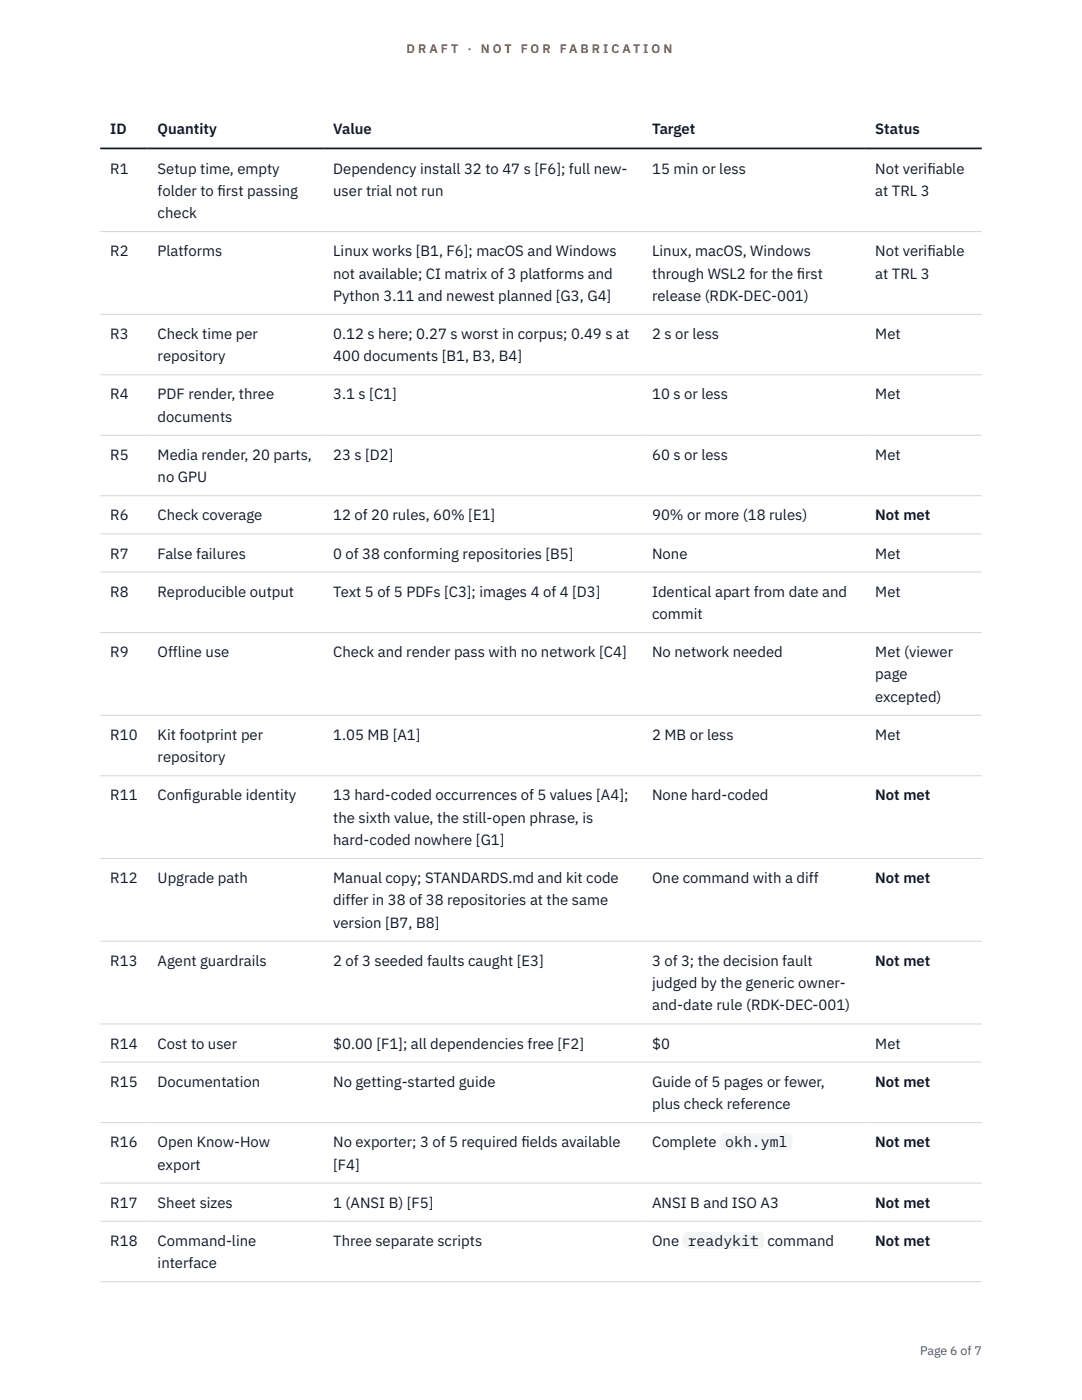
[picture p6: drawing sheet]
<svg xmlns="http://www.w3.org/2000/svg" width="216mm" height="279mm" viewBox="0 0 216 279" stroke-linecap="round" stroke-linejoin="round" font-family="sans-serif">
<defs><g id="words">
<g font-size="3" fill="#111827">
<text x="22" y="26.8">ID</text>
<text x="31.5" y="26.8">Quantity</text>
<text x="66.5" y="26.8">Value</text>
<text x="130.1" y="26.8">Target</text>
<text x="174.7" y="26.8">Status</text>
<text x="22" y="34.6">R1</text>
<text x="31.5" y="34.6">Setup time, empty</text>
<text x="66.5" y="34.6">Dependency install 32 to 47 s [F6]; full new-</text>
<text x="130.1" y="34.6">15 min or less</text>
<text x="174.7" y="34.6">Not verif</text>
<text x="185" y="34.6">iable</text>
<text x="31.5" y="39.1">folder to f</text>
<text x="43.4" y="39.1">irst passing</text>
<text x="66.5" y="39.1">user trial not run</text>
<text x="174.7" y="39.1">at TRL 3</text>
<text x="31.5" y="43.5">check</text>
<text x="22" y="51.1">R2</text>
<text x="31.5" y="51.1">Platforms</text>
<text x="66.5" y="51.1">Linux works [B1, F6]; macOS and Windows</text>
<text x="130.1" y="51.1">Linux, macOS, Windows</text>
<text x="174.7" y="51.1">Not verif</text>
<text x="185" y="51.1">iable</text>
<text x="66.5" y="55.6">not available; CI matrix of 3 platforms and</text>
<text x="130.1" y="55.6">through WSL2 for the f</text>
<text x="159" y="55.6">irst</text>
<text x="174.7" y="55.6">at TRL 3</text>
<text x="66.5" y="60">Python 3.11 and newest planned [G3, G4]</text>
<text x="130.1" y="60">release (RDK-DEC-001)</text>
<text x="22" y="67.7">R3</text>
<text x="31.5" y="67.7">Check time per</text>
<text x="66.5" y="67.7">0.12 s here; 0.27 s worst in corpus; 0.49 s at</text>
<text x="130.1" y="67.7">2 s or less</text>
<text x="174.7" y="67.7">Met</text>
<text x="31.5" y="72.1">repository</text>
<text x="66.5" y="72.1">400 documents [B1, B3, B4]</text>
<text x="22" y="79.7">R4</text>
<text x="31.5" y="79.7">PDF render, three</text>
<text x="66.5" y="79.7">3.1 s [C1]</text>
<text x="130.1" y="79.7">10 s or less</text>
<text x="174.7" y="79.7">Met</text>
<text x="31.5" y="84.2">documents</text>
<text x="22" y="91.8">R5</text>
<text x="31.5" y="91.8">Media render, 20 parts,</text>
<text x="66.5" y="91.8">23 s [D2]</text>
<text x="130.1" y="91.8">60 s or less</text>
<text x="174.7" y="91.8">Met</text>
<text x="31.5" y="96.2">no GPU</text>
<text x="22" y="103.9">R6</text>
<text x="31.5" y="103.9">Check coverage</text>
<text x="66.5" y="103.9">12 of 20 rules, 60% [E1]</text>
<text x="130.1" y="103.9">90% or more (18 rules)</text>
<text x="174.7" y="103.9">Not met</text>
<text x="22" y="111.5">R7</text>
<text x="31.5" y="111.5">False failures</text>
<text x="66.5" y="111.5">0 of 38 conforming repositories [B5]</text>
<text x="130.1" y="111.5">None</text>
<text x="174.7" y="111.5">Met</text>
<text x="22" y="119.1">R8</text>
<text x="31.5" y="119.1">Reproducible output</text>
<text x="66.5" y="119.1">Text 5 of 5 PDFs [C3]; images 4 of 4 [D3]</text>
<text x="130.1" y="119.1">Identical apart from date and</text>
<text x="174.7" y="119.1">Met</text>
<text x="130.1" y="123.5">commit</text>
<text x="22" y="131.2">R9</text>
<text x="31.5" y="131.2">Offline use</text>
<text x="66.5" y="131.2">Check and render pass with no network [C4]</text>
<text x="130.1" y="131.2">No network needed</text>
<text x="174.7" y="131.2">Met (viewer</text>
<text x="174.7" y="135.6">page</text>
<text x="174.7" y="140.1">excepted)</text>
<text x="22" y="147.7">R10</text>
<text x="31.5" y="147.7">Kit footprint per</text>
<text x="66.5" y="147.7">1.05 MB [A1]</text>
<text x="130.1" y="147.7">2 MB or less</text>
<text x="174.7" y="147.7">Met</text>
<text x="31.5" y="152.1">repository</text>
<text x="22" y="159.7">R11</text>
<text x="31.5" y="159.7">Conf</text>
<text x="36.6" y="159.7">igurable identity</text>
<text x="66.5" y="159.7">13 hard-coded occurrences of 5 values [A4];</text>
<text x="130.1" y="159.7">None hard-coded</text>
<text x="174.7" y="159.7">Not met</text>
<text x="66.5" y="164.2">the sixth value, the still-open phrase, is</text>
<text x="66.5" y="168.6">hard-coded nowhere [G1]</text>
<text x="22" y="176.3">R12</text>
<text x="31.5" y="176.3">Upgrade path</text>
<text x="66.5" y="176.3">Manual copy; STANDARDS.md and kit code</text>
<text x="130.1" y="176.3">One command with a diff</text>
<text x="174.7" y="176.3">Not met</text>
<text x="66.5" y="180.7">differ in 38 of 38 repositories at the same</text>
<text x="66.5" y="185.1">version [B7, B8]</text>
<text x="22" y="192.8">R13</text>
<text x="31.5" y="192.8">Agent guardrails</text>
<text x="66.5" y="192.8">2 of 3 seeded faults caught [E3]</text>
<text x="130.1" y="192.8">3 of 3; the decision fault</text>
<text x="130.1" y="197.2">judged by the generic owner-</text>
<text x="174.7" y="192.8">Not met</text>
<text x="130.1" y="201.7">and-date rule (RDK-DEC-001)</text>
<text x="22" y="209.3">R14</text>
<text x="31.5" y="209.3">Cost to user</text>
<text x="66.5" y="209.3">$0.00 [F1]; all dependencies free [F2]</text>
<text x="130.1" y="209.3">$0</text>
<text x="174.7" y="209.3">Met</text>
<text x="22" y="216.9">R15</text>
<text x="31.5" y="216.9">Documentation</text>
<text x="66.5" y="216.9">No getting-started guide</text>
<text x="130.1" y="216.9">Guide of 5 pages or fewer,</text>
<text x="130.1" y="221.3">plus check reference</text>
<text x="174.7" y="216.9">Not met</text>
<text x="22" y="229">R16</text>
<text x="31.5" y="229">Open Know-How</text>
<text x="31.5" y="233.4">export</text>
<text x="66.5" y="229">No exporter; 3 of 5 required f</text>
<text x="66.5" y="233.4">[F4]</text>
<text x="104" y="229">ields available</text>
<text x="130.1" y="229">Complete</text>
<text x="144.7" y="229">okh.yml</text>
<text x="174.7" y="229">Not met</text>
<text x="22" y="241">R17</text>
<text x="31.5" y="241">Sheet sizes</text>
<text x="66.5" y="241">1 (ANSI B) [F5]</text>
<text x="130.1" y="241">ANSI B and ISO A3</text>
<text x="174.7" y="241">Not met</text>
<text x="22" y="248.7">R18</text>
<text x="31.5" y="248.7">Command-line</text>
<text x="66.5" y="248.7">Three separate scripts</text>
<text x="130.1" y="248.7">One</text>
<text x="137.2" y="248.7">readykit</text>
<text x="153.2" y="248.7">command</text>
<text x="174.7" y="248.7">Not met</text>
<text x="31.5" y="253.1">interface</text>
</g>
<g font-size="2.5" fill="#b45309">
<text x="81.1" y="10.5">D R A F T</text>
<text x="93.3" y="10.5">·</text>
<text x="95.9" y="10.5">N O T</text>
<text x="103.9" y="10.5">F O R</text>
<text x="111.7" y="10.5">F A B R I C A T I O N</text>
</g>
<text font-size="2.5" fill="#4b5563" x="183.6" y="270.3">Page 6 of 7</text>
</g></defs>
<g fill="none" stroke="#d1d5db" stroke-width=".2">
<path d="M20 46.2h175.9M20 62.7h175.9M20 74.8h175.9M20 86.9h175.9M20 98.9h175.9M20 106.6h175.9M20 114.2h175.9M20 126.2h175.9M20 142.8h175.9M20 154.8h175.9M20 171.3h175.9M20 187.8h175.9"/>
<path d="M20 204.4h175.9M20 212h175.9M20 224h175.9M20 236.1h175.9M20 243.7h175.9M20 255.8h175.9"/>
</g>
<path d="M20 29.6h175.9" fill="none" stroke="#111827" stroke-width=".35"/>
<g fill="#f3f4f6">
<path d="M143.7 226.2h14.5v3.3h-14.5z"/>
<path d="M136.2 245.9h16.3v3.3h-16.3z"/>
</g>
<use href="#words"/>
</svg>
